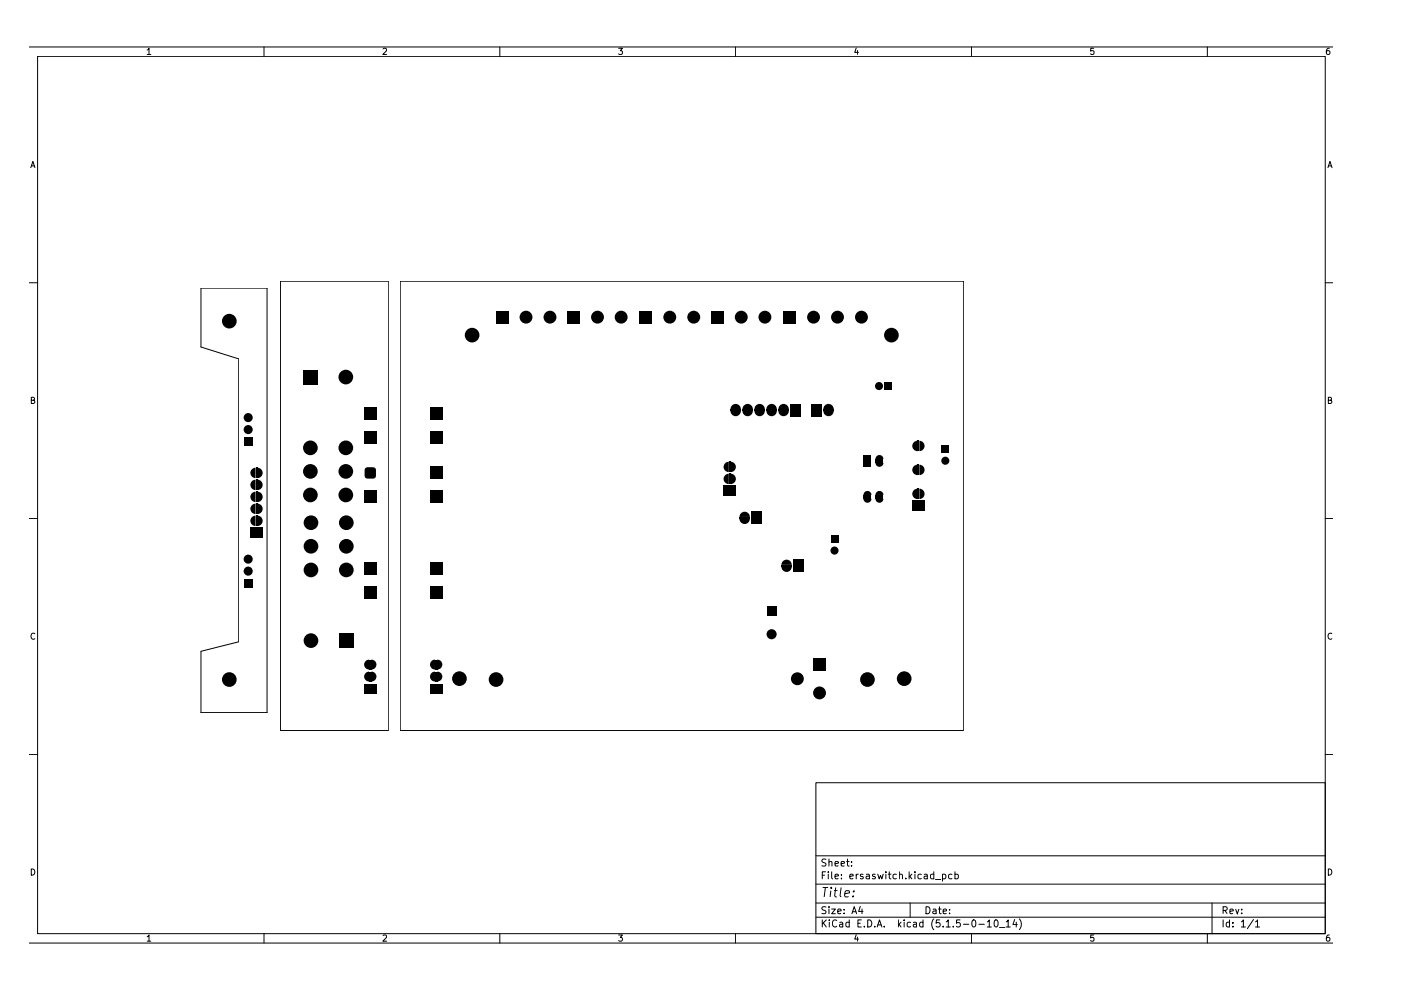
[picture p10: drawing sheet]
<svg xmlns="http://www.w3.org/2000/svg" width="297mm" height="210mm" viewBox="0 0 297 210" stroke-linecap="round" stroke-linejoin="round" font-family="sans-serif">
<g fill="none" stroke="#000" stroke-width=".21">
<path d="M6.3 10h276.3M8 11.9h273v186.1h-273zM31.2 10.6l.4-.4v1.3M31.2 11.5h.8M56 10v1.9M81.2 10.4l.5-.2 .3 .4-.8 .9h.8M106 10v1.9M131.2 10.2h.8l-.5 .5 .4 .1v.6l-.2 .1-.5-.1M156 10v1.9M181.5 10.2l-.3 .9h.8M181.8 10.7v.8M206 10v1.9"/>
<path d="M231.9 10.2h-.6l-.1 .6h.6l.1 .6-.2 .1-.5-.1M256 10v1.9M281.8 10.2h-.2a.83 .83 0 0 0-.1 1.3l.4-.1 .1-.4-.3-.3-.5 .3M6.5 35.5l.5-1.3 .4 1.3M6.7 35.2h.6M281.5 35.5l.5-1.3 .4 1.3M281.7 35.2h.6M6.3 60h1.7M59.5 59.6h22.8v95.3h-22.8zM84.9 59.6h119.3v95.3h-119.3zM281 60h1.6M42.6 61.1h14v90h-14v-13l8-2v-60l-8-2.5z"/>
<path d="M6.6 84.9l.6-.1v-.4l-.6-.2v1.3h.5l.3-.4-.3-.2M281.6 84.9l.6-.1v-.4l-.6-.2v1.3h.5l.3-.4-.3-.2M6.3 110h1.7M281 110h1.6M7.4 134.4a.58 .58 0 0 0-.8 .5 .58 .58 0 0 0 .8 .5M282.4 134.4a.58 .58 0 0 0-.8 .5 .58 .58 0 0 0 .8 .5M6.3 159.9h1.7M281 159.9h1.6M173 166h108v32h-108zM6.3 200h276.3M6.6 184.2a.65 .65 0 0 1 .8 .7 .65 .65 0 0 1-.8 .6zM31.2 198.6l.4-.4v1.3"/>
<path d="M31.2 199.5h.8M56 198v2M81.2 198.4l.5-.2 .3 .4-.8 .9h.8M106 198v2M131.2 198.2h.8l-.5 .5 .4 .2v.5l-.2 .1-.5-.1M156 198v2M173 194.5h108M173 191.5h108M173 187.5h108M173 181.5h108M174.3 195v1.5M174.3 185.6h.5"/>
<path d="M174.4 188.2h1.2M174.6 195.7l.6 .8M175 188.2l-.3 2M175 184.8h-.7v1.5M175.1 192.3l-.5-.1-.3 .2v.4l.7 .3 .1 .4-.3 .2h-.5M175.1 182.2l-.5-.1-.3 .2v.4l.7 .3 .1 .4-.3 .2h-.5M175.2 195l-.9 .9M175.6 184.8v.2M175.6 185.3v1M175.8 192.2v.2M175.8 182.8l.2-.2 .3 .1 .1 .9M175.8 182.1v1.5"/>
<path d="M175.8 192.7v1M175.8 195v.2M175.8 195.5v1M176.2 188.8l-.2 1.4M176.2 188.2v.2M176.3 192.7h.8l-.8 1h.8M176.3 184.8v1.3l.2 .2M176.8 188.8h.8M177 185.8l.8-.1-.1-.3-.4-.1-.3 .3 .1 .7h.6M177 183.1l.8-.1-.1-.3-.4-.1-.3 .2 .1 .8h.6M177.2 188.2l-.2 1.7v.2l.4 .1M177.4 195.2a.71 .71 0 0 0-1 .5 .71 .71 0 0 0 .7 .8l.3-.1"/>
<path d="M177.6 193.2l.7-.1v-.3l-.5-.1-.2 .2 .1 .8h.6M178 195.6h.6l.1 .9M178.3 188.2l-.2 1.7 .3 .3M178.3 183.1l.7-.1v-.3l-.4-.1-.3 .2 .1 .8h.6M178.4 186.2v.1M178.4 185.4v.2M178.7 195.9l-.5 .1-.2 .2 .2 .3h.5M179 193.6v.1M179 192.8v.1M179.1 189.5l1-.2v-.4h-.8l-.2 1 .2 .3 .6-.1M179.5 182.6h.6M179.7 182.1v1.3l.4 .2"/>
<path d="M180.1 195.6l-.5-.1-.3 .3 .1 .6 .2 .1h.5M180.1 195v1.5M180.2 185.8l.7-.1-.1-.3-.4-.1-.2 .3 .1 .7h.5M180.5 183.5v.1M180.5 182.7v.1M180.6 193.7l.5-1.5 .5 1.5M180.8 193.3h.7M180.9 190l-.1 .2M181 188.9v.2M181.5 198.2l-.3 .9h.8M181.5 185.3v1M181.8 198.7v.8"/>
<path d="M181.9 195.8h.5M182 185.3l-.5 .3M182.4 192.2l-.4 1h1M182.6 195h-.7v1.5h.7M182.8 192.7v1M183 185.4l-.4-.1-.2 .3 .1 .2 .5 .1v.4h-.6M183.3 196.4v.1M183.7 185.4h.6v.9M184 195a.76 .76 0 0 1 .8 .8 .76 .76 0 0 1-.8 .7zM184.3 185.7l-.5 .1-.2 .2 .2 .3h.5M185.5 196.4v.1M185.5 185.4l-.3-.1-.2 .3v.2l.5 .1v.4h-.5"/>
<path d="M186 196.5l.5-1.5 .5 1.5M186.1 185.3l.3 1 .3-.7 .3 .7 .3-1M186.1 196.1h.7M187.5 196.4v.1M187.8 184.8v.2M187.8 185.3v1M188.3 185.3h.6M188.5 184.8v1.3l.4 .2M190 185.4l-.4-.1-.3 .3 .2 .7h.5M190.5 195v1.5M190.6 196l.4 .5M190.7 185.5l.6-.1v.9"/>
<path d="M190.7 184.8v1.5M191 195.5l-.5 .6M191.7 195v.2M191.7 195.5v1M192.1 186.2v.1M192.8 184.8v1.5M192.9 185.8l.4 .5M193 191.5v3M193.1 195.6l-.5-.1-.3 .3 .1 .6 .2 .1h.5M193.3 185.3l-.5 .6M193.7 195.6h.6v.9M194 184.8v.2"/>
<path d="M194 185.3v1M194.3 195.9l-.5 .1-.2 .2 .2 .3h.5M195.3 185.4l-.4-.1-.3 .3 .1 .6 .2 .1h.4M195.7 195.6l-.4-.1-.3 .3v.6l.3 .1h.4M195.7 195v1.5M196 185.4h.5l.1 .9M196.3 192.2a.75 .75 0 0 1 .9 .8 .75 .75 0 0 1-.9 .7zM196.6 185.7l-.5 .1-.2 .2 .2 .3h.5M197.8 192.8h.6l.1 .9M198 194.8a1.67 1.67 0 0 0 0 2.3M198 185.4l-.5-.1-.2 .3v.6l.2 .1h.5M198 184.8v1.5"/>
<path d="M198.3 186.5h1.2M198.5 193.1l-.5 .1a.3 .3 0 0 0-.2 .5h.7M199 192.7h.5M199.2 192.2v1.3l.3 .2M199.3 195h-.7l-.1 .8 .2-.2 .5 .1 .1 .2v.5l-.3 .1-.5-.1M199.8 185.4l.5-.1 .2 .3v.6l-.2 .1h-.5M199.8 185.3v1.5M200 193.2l.7-.1-.1-.3-.4-.1-.2 .2v.8h.6M200 196.4v.1M200.6 195.5l.5-.5v1.5M200.6 196.5h.9M201.3 193.6v.1"/>
<path d="M201.3 192.8v.1M201.8 185.4l-.4-.1-.3 .3 .1 .6 .2 .1h.4M202.1 196.4v.1M202.5 185.4l.4-.1 .3 .3-.1 .6-.2 .1h-.4M202.5 184.8v1.5M203.5 195h-.7v.8l.2-.2 .5 .1 .1 .2-.1 .5-.2 .1-.5-.1M204.3 196h1.1M206 198v2M206.3 195.1l.1-.1a.81 .81 0 0 1 .5 .8 .81 .81 0 0 1-.5 .7 1.01 1.01 0 0 1-.1-1.4zM207.5 196h1.2M209.3 195.5l.5-.5v1.5M209.3 196.5h.9"/>
<path d="M210.9 195.2l.2-.2a.81 .81 0 0 1 .5 .8 .81 .81 0 0 1-.5 .7l-.2-.1-.1-.4zM211.9 196.7h1.2M213.3 195.5l.5-.5v1.5M213.3 196.5h.9M215.1 195l-.3 1h.9M215.5 195.5v1M216.1 194.8a1.74 1.74 0 0 1 0 2.3M231.9 198.2h-.6l-.1 .7 .2-.2 .4 .1 .1 .6-.2 .1-.5-.1M256 198v2M257 191.5v6.5M259.3 193l.7-.1 .2-.2-.1-.3-.8-.2v1.5M259.3 195v1.5"/>
<path d="M259.7 193l.5 .7M260.7 195.6l-.4-.1-.3 .3 .1 .7h.6M260.7 195v1.5M260.8 193.2l.7-.1-.1-.3-.4-.1-.2 .2v.8h.6M261.4 196.4v.1M261.4 195.6v.2M262 192.7l.3 1 .4-1M263.2 195.5l.4-.5v1.5M263.2 196.5h.8M263.3 193.6v.1M263.3 192.8v.1M265.8 195l-1.3 1.9"/>
<path d="M266.2 195.5l.4-.5v1.5M266.2 196.5h.8M281.6 184.2a.65 .65 0 0 1 .8 .7 .65 .65 0 0 1-.8 .6zM281.8 198.2h-.2a.83 .83 0 0 0-.1 1.3l.4-.1 .1-.4-.3-.3-.4 .1-.1 .2"/>
</g>
<g fill="#000">
<path d="M105.1 65.9h2.7v2.7h-2.7zM120.3 65.9h2.7v2.7h-2.7zM135.6 65.9h2.7v2.7h-2.7zM150.8 65.9h2.7v2.7h-2.7zM166.1 65.9h2.7v2.7h-2.7zM51.7 92.7h1.9v1.9h-1.9zM64.3 78.4h3.1v3.1h-3.1zM77.2 86.3h2.6v2.6h-2.6zM77.2 91.4h2.6v2.6h-2.6zM77.4 99.3l.5-.2h1.2l.4 .1 .2 .4-.1 1.7-.4 .2-1.7-.2-.2-.4zM91.2 86.3h2.6v2.6h-2.6zM91.2 91.4h2.6v2.6h-2.6z"/>
<path d="M153.6 98.3l.6-.3 .3-.1v2.2a1.1 1.1 0 0 1-1-.6 1.1 1.1 0 0 1 .1-1.2zM154.9 97.9a1.1 1.1 0 0 1 1.1 1.1 1.1 1.1 0 0 1-1.1 1.1zM154.9 87.1h2.2a1.1 1.1 0 0 1-1.1 1.1 1.1 1.1 0 0 1-1.1-1.1zM155.1 86.1a1.1 1.1 0 0 1 1.2-.4 1.1 1.1 0 0 1 .8 1h-2.2zM157.4 87.1h2.2a1.1 1.1 0 0 1-1.1 1.1 1.1 1.1 0 0 1-1.1-1.1zM157.6 86.1a1.1 1.1 0 0 1 1.3-.4 1.1 1.1 0 0 1 .7 1h-2.2zM160 87.1h2.2a1.1 1.1 0 0 1-1.1 1.1 1.1 1.1 0 0 1-1.1-1.1zM160.2 86.1a1.1 1.1 0 0 1 1.2-.4 1.1 1.1 0 0 1 .8 1h-2.2zM162.5 87.1h2.2a1.1 1.1 0 0 1-1.1 1.1 1.1 1.1 0 0 1-1.1-1.1zM162.9 85.9a1.1 1.1 0 0 1 1.2-.1 1.1 1.1 0 0 1 .6 .9h-2.2l.1-.3zM165 87.1h2.2a1.1 1.1 0 0 1-1.1 1.1 1.1 1.1 0 0 1-1.1-1.1zM165.2 86.1a1.1 1.1 0 0 1 1.3-.4 1.1 1.1 0 0 1 .7 1h-2.2z"/>
<path d="M167.6 85.6h2.2v2.6h-2.2zM172 85.6h2.2v2.6h-2.2zM174.8 86.1a1.1 1.1 0 0 1 1.2-.4 1.1 1.1 0 0 1 .8 1h-2.2zM174.6 87.1h2.2a1.1 1.1 0 0 1-1.1 1.1 1.1 1.1 0 0 1-1.1-1.1zM183.1 96.5h1.7v2.5h-1.7zM185.6 97.3h1.7v.8h-1.7zM185.9 96.7a.85 .85 0 0 1 .9-.2 .85 .85 0 0 1 .5 .8h-1.7zM185.6 98.1h1.7a.85 .85 0 0 1-.8 .9 .85 .85 0 0 1-.9-.9zM187.5 81h1.7v1.7h-1.7zM193.6 93.9l.6-.4h.3v2.2a1.1 1.1 0 0 1-1-.7 1.1 1.1 0 0 1 .1-1.1zM193.9 98.7l.6-.2v2.2a1.1 1.1 0 0 1-1-.7 1.1 1.1 0 0 1 .4-1.3zM194.9 93.5a1.1 1.1 0 0 1 1.1 1.1 1.1 1.1 0 0 1-1.1 1.1z"/>
<path d="M194.9 98.5a1.1 1.1 0 0 1 1.1 1.1 1.1 1.1 0 0 1-1.1 1.1zM199.6 94.3h1.7v1.7h-1.7zM53.1 111.9h2.6v2.2h-2.6zM53.3 107.2l.5-.4h.4v2.2a1.1 1.1 0 0 1-1-.6 1.1 1.1 0 0 1 .1-1.2zM53.3 109.8l.5-.4 .4-.1v2.2a1.1 1.1 0 0 1-1-.6 1.1 1.1 0 0 1 .1-1.1zM53.3 102.2l.5-.4 .4-.1v2.2a1.1 1.1 0 0 1-1-.6 1.1 1.1 0 0 1 .1-1.1zM53.3 104.7l.5-.4 .4-.1v2.2a1.1 1.1 0 0 1-1-.6 1.1 1.1 0 0 1 .1-1.1zM53.3 99.6l.5-.4h.4v2.2a1.1 1.1 0 0 1-1-.6 1.1 1.1 0 0 1 .1-1.2zM54.6 106.8a1.1 1.1 0 0 1 1.1 1.1 1.1 1.1 0 0 1-1.1 1.1zM54.6 109.3a1.1 1.1 0 0 1 1.1 1.1 1.1 1.1 0 0 1-1.1 1.1zM54.6 101.7a1.1 1.1 0 0 1 1.1 1.1 1.1 1.1 0 0 1-1.1 1.1zM54.6 104.2a1.1 1.1 0 0 1 1.1 1.1 1.1 1.1 0 0 1-1.1 1.1z"/>
<path d="M54.6 99.2a1.1 1.1 0 0 1 1.1 1.1 1.1 1.1 0 0 1-1.1 1.1zM77.2 104.1h2.6v2.6h-2.6zM91.2 104.1h2.6v2.6h-2.6zM91.2 99h2.6v2.6h-2.6zM153.4 103h2.6v2.2h-2.6zM153.6 100.9l.6-.4 .3-.1v2.2a1.1 1.1 0 0 1-1-.6 1.1 1.1 0 0 1 .1-1.1zM154.9 100.4a1.1 1.1 0 0 1 1.1 1.1 1.1 1.1 0 0 1-1.1 1.1zM156.8 110h2.2a1.1 1.1 0 0 1-1.1 1.1 1.1 1.1 0 0 1-1.1-1.1zM157 109a1.1 1.1 0 0 1 1.2-.4 1.1 1.1 0 0 1 .8 1h-2.2zM159.3 108.5h2.2v2.6h-2.2zM166.1 118.9a1.1 1.1 0 0 1 1.2-.1 1.1 1.1 0 0 1 .6 1h-2.2v-.4zM176.1 113.4h1.7v1.7h-1.7z"/>
<path d="M183.1 104.9h1.7v.8h-1.7zM183.3 104.3a.85 .85 0 0 1 .9-.1 .85 .85 0 0 1 .6 .7h-1.7zM183.1 105.7h1.7a.85 .85 0 0 1-.9 .9 .85 .85 0 0 1-.8-.9zM185.6 104.9h1.7v.8h-1.7zM185.9 104.3a.85 .85 0 0 1 .9-.1 .85 .85 0 0 1 .5 .7h-1.7zM185.6 105.7h1.7a.85 .85 0 0 1-.8 .9 .85 .85 0 0 1-.9-.9zM193.4 106.2h2.6v2.2h-2.6zM193.9 103.8l.6-.2v2.2a1.1 1.1 0 0 1-1-.7 1.1 1.1 0 0 1 .4-1.3zM194.9 103.6a1.1 1.1 0 0 1 1.1 1.1 1.1 1.1 0 0 1-1.1 1.1zM51.7 122.7h1.9v1.9h-1.9zM71.9 134.3h3.1v3.1h-3.1zM77.2 124.4h2.6v2.6h-2.6z"/>
<path d="M77.2 119.3h2.6v2.6h-2.6zM91.2 119.3h2.6v2.6h-2.6zM91.2 124.4h2.6v2.6h-2.6zM162.6 128.4h2.1v2.1h-2.1zM165.7 120.2h2.2a1.1 1.1 0 0 1-1.1 1.1 1.1 1.1 0 0 1-1.1-1.1zM168.2 118.7h2.2v2.6h-2.2zM77.2 144.9h2.6v2.1h-2.6zM77.4 140.3l.9-.4v2.1a1.05 1.05 0 0 1-1-.6 1.05 1.05 0 0 1 .1-1.1zM78.3 139.9h.5v2.1h-.5zM77.4 142.8l.9-.4v2.1a1.05 1.05 0 0 1-1-.6 1.05 1.05 0 0 1 .1-1.1zM78.3 142.4h.5v2.1h-.5zM78.8 139.9a1.05 1.05 0 0 1 1 1 1.05 1.05 0 0 1-1 1.1z"/>
<path d="M78.8 142.4a1.05 1.05 0 0 1 1 1 1.05 1.05 0 0 1-1 1.1zM91.2 144.9h2.6v2.1h-2.6zM91.4 142.8l.8-.4v2.1a1.05 1.05 0 0 1-.9-.6 1.05 1.05 0 0 1 .1-1.1zM92.2 142.4h.5v2.1h-.5zM91.4 140.3l.8-.4v2.1a1.05 1.05 0 0 1-.9-.6 1.05 1.05 0 0 1 .1-1.1zM92.2 139.9h.5v2.1h-.5zM92.7 142.4a1.05 1.05 0 0 1 1.1 1 1.05 1.05 0 0 1-1.1 1.1zM92.7 139.9a1.05 1.05 0 0 1 1.1 1 1.05 1.05 0 0 1-1.1 1.1zM172.4 139.6h2.7v2.7h-2.7z"/>
<circle cx="48.6" cy="68.1" r="1.56"/>
<circle cx="73.3" cy="79.9" r="1.56"/>
<circle cx="100.1" cy="71.1" r="1.56"/>
<circle cx="111.5" cy="67.2" r="1.37"/>
<circle cx="116.6" cy="67.2" r="1.37"/>
<circle cx="126.7" cy="67.2" r="1.37"/>
<circle cx="131.7" cy="67.2" r="1.37"/>
<circle cx="142" cy="67.2" r="1.37"/>
<circle cx="147.1" cy="67.2" r="1.37"/>
<circle cx="157.2" cy="67.2" r="1.37"/>
<circle cx="162.2" cy="67.2" r="1.37"/>
<circle cx="172.5" cy="67.2" r="1.37"/>
<circle cx="177.6" cy="67.2" r="1.37"/>
<circle cx="182.6" cy="67.2" r="1.37"/>
<circle cx="189" cy="71.1" r="1.56"/>
<circle cx="52.6" cy="91.1" r=".96"/>
<circle cx="52.6" cy="88.5" r=".96"/>
<circle cx="65.8" cy="99.9" r="1.56"/>
<circle cx="65.8" cy="95" r="1.56"/>
<circle cx="73.3" cy="95" r="1.56"/>
<circle cx="73.3" cy="99.9" r="1.56"/>
<circle cx="186.4" cy="81.9" r=".86"/>
<circle cx="200.4" cy="97.7" r=".86"/>
<circle cx="52.6" cy="118.6" r=".96"/>
<circle cx="65.8" cy="104.9" r="1.56"/>
<circle cx="65.9" cy="110.8" r="1.56"/>
<circle cx="65.9" cy="115.8" r="1.56"/>
<circle cx="73.3" cy="104.9" r="1.56"/>
<circle cx="73.4" cy="115.8" r="1.56"/>
<circle cx="73.4" cy="110.8" r="1.56"/>
<circle cx="176.9" cy="116.7" r=".86"/>
<circle cx="52.6" cy="121.1" r=".96"/>
<circle cx="65.9" cy="120.8" r="1.56"/>
<circle cx="65.9" cy="135.8" r="1.56"/>
<circle cx="73.4" cy="120.8" r="1.56"/>
<circle cx="163.6" cy="134.5" r="1.07"/>
<circle cx="48.6" cy="144.1" r="1.56"/>
<circle cx="97.4" cy="143.9" r="1.56"/>
<circle cx="105.2" cy="144.1" r="1.56"/>
<circle cx="169.1" cy="143.9" r="1.37"/>
<circle cx="173.8" cy="146.9" r="1.37"/>
<circle cx="183.9" cy="144.1" r="1.56"/>
<circle cx="191.7" cy="143.9" r="1.56"/>
</g>
<g fill="none" stroke="#000" stroke-width=".4">
<path d="M54.4 99.2v2.2M154.7 97.9v2.2M154.9 86.9h2.2M157.4 86.9h2.2M160 86.9h2.2M162.5 86.9h2.2M165 86.9h2.2M174.6 86.9h2.2M194.7 93.5v2.2M194.7 98.5v2.2M54.4 101.7v2.2M54.4 104.2v2.2"/>
<path d="M54.4 106.8v2.2M54.4 109.3v2.2M154.7 100.4v2.2M156.8 109.8h2.2M165.7 120h2.2M194.7 103.6v2.2"/>
</g>
</svg>
